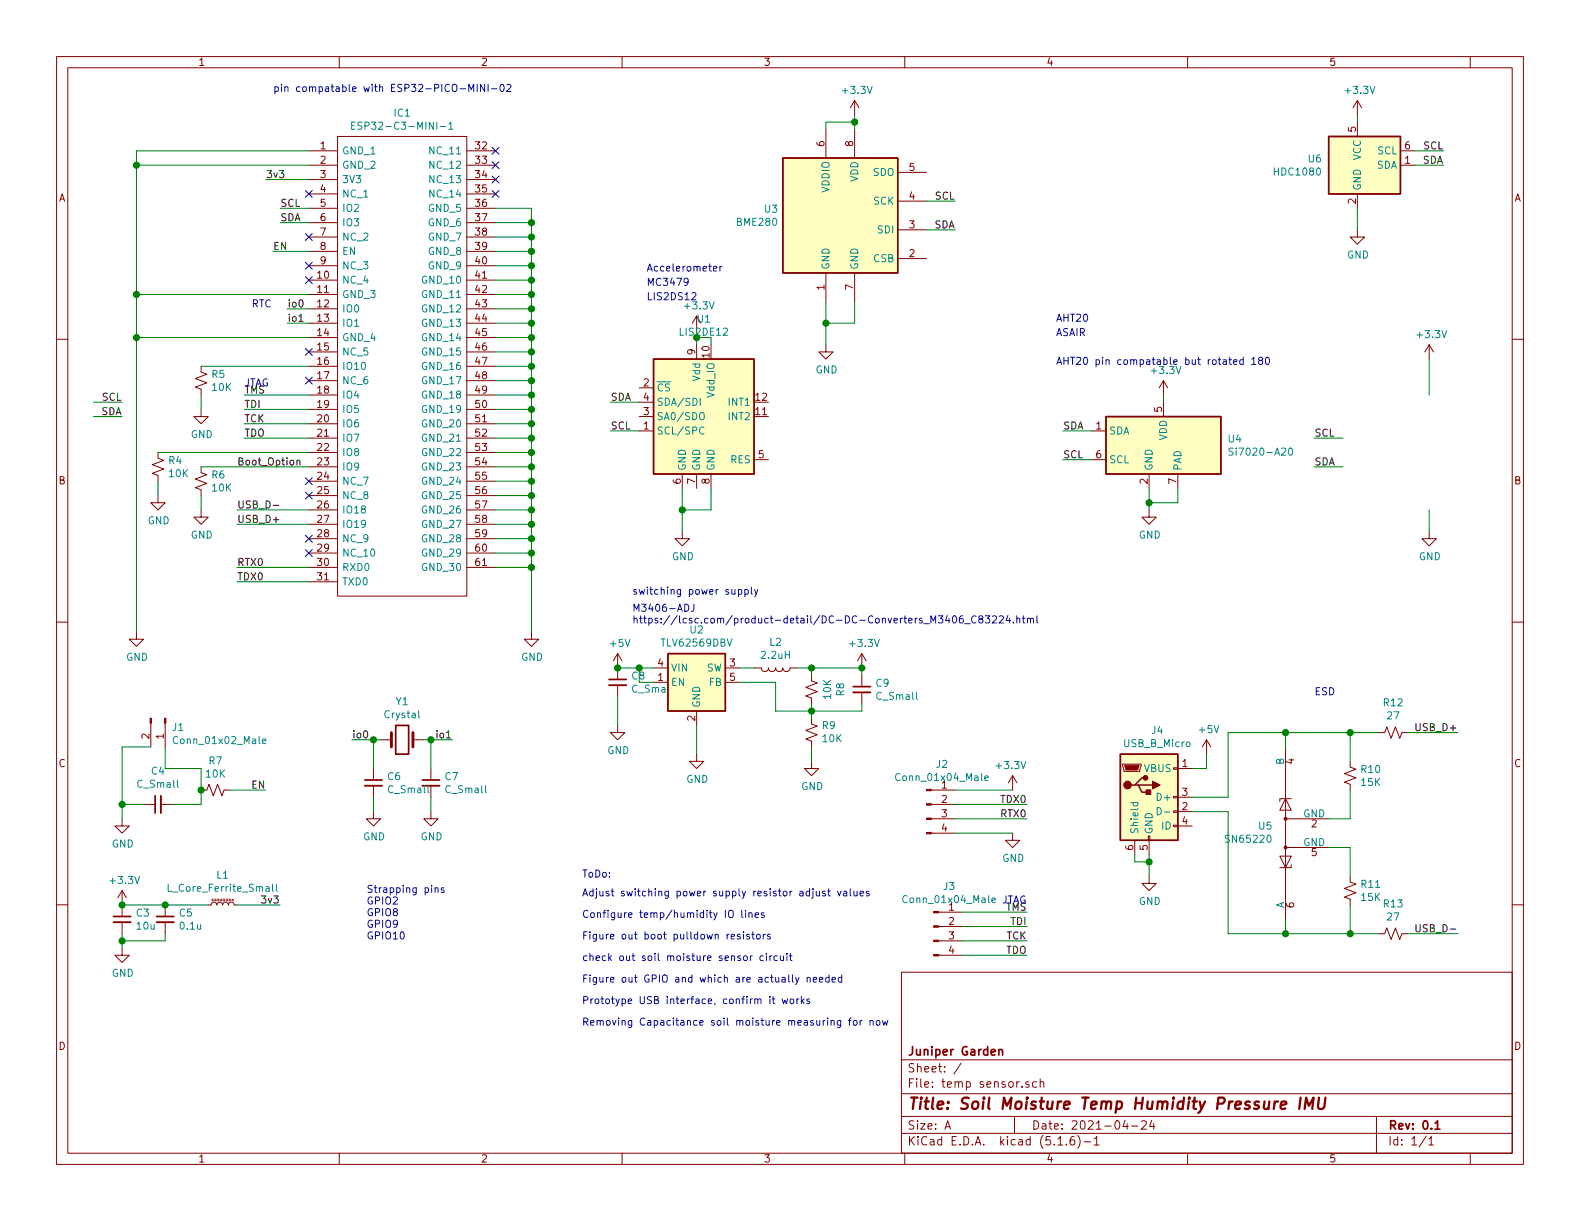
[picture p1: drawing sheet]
<svg xmlns="http://www.w3.org/2000/svg" width="279mm" height="216mm" viewBox="0 0 279 216" stroke-linecap="round" stroke-linejoin="round" font-family="sans-serif">
<defs><g id="words">
<text font-size="2.8" fill="#840000" x="160.4" y="196.2">Title: Soil Moisture Temp Humidity Pressure IMU</text>
<g font-size="2.1" fill="#840000">
<text x="160.4" y="189.6">Sheet: /</text>
<text x="160.4" y="186.6">Juniper Garden</text>
<text x="160.4" y="192.3">File: temp sensor.sch</text>
<text x="160.4" y="202.5">KiCad E.D.A. kicad (5.1.6)-1</text>
<text x="160.4" y="199.7">Size: A</text>
<text x="182.4" y="199.7">Date: 2021-04-24</text>
<text x="245.4" y="199.7">Rev: 0.1</text>
<text x="245.4" y="202.5">Id: 1/1</text>
</g>
<g font-size="1.8" fill="#840000">
<text x="35" y="11.6">1</text>
<text x="85" y="11.6">2</text>
<text x="135" y="11.6">3</text>
<text x="185" y="11.6">4</text>
<text x="235" y="11.6">5</text>
<text x="239.8" y="23.3" transform="rotate(-90 239.8 23.3)">5</text>
<text x="56.7" y="26.4">1</text>
<text x="56.7" y="29">2</text>
<text x="84.1" y="26.4">32</text>
<text x="84.1" y="29">33</text>
<text x="145.8" y="25.9" transform="rotate(-90 145.8 25.9)">6</text>
<text x="150.9" y="25.9" transform="rotate(-90 150.9 25.9)">8</text>
<text x="248.4" y="29">1</text>
<text x="248.4" y="26.4">6</text>
<text x="10.4" y="35.6">A</text>
<text x="56.7" y="31.5">3</text>
<text x="56.7" y="34">4</text>
<text x="84.1" y="31.5">34</text>
<text x="84.1" y="34">35</text>
<text x="160.8" y="35.3">4</text>
<text x="160.8" y="30.2">5</text>
<text x="267.8" y="35.6">A</text>
<text x="56.7" y="36.6">5</text>
<text x="56.7" y="39.1">6</text>
<text x="56.7" y="41.7">7</text>
<text x="84.1" y="36.6">36</text>
<text x="84.1" y="39.1">37</text>
<text x="84.1" y="41.7">38</text>
<text x="160.8" y="40.4">3</text>
<text x="239.8" y="36" transform="rotate(-90 239.8 36)">2</text>
<text x="56.7" y="44.2">8</text>
<text x="56.7" y="46.7">9</text>
<text x="84.1" y="44.2">39</text>
<text x="84.1" y="46.7">40</text>
<text x="160.8" y="45.5">2</text>
<text x="56.2" y="49.3">10</text>
<text x="56.2" y="51.8">11</text>
<text x="84.1" y="49.3">41</text>
<text x="84.1" y="51.8">42</text>
<text x="145.8" y="51.3" transform="rotate(-90 145.8 51.3)">1</text>
<text x="150.9" y="51.3" transform="rotate(-90 150.9 51.3)">7</text>
<text x="56.2" y="54.4">12</text>
<text x="56.2" y="56.9">13</text>
<text x="56.2" y="59.4">14</text>
<text x="84.1" y="54.4">43</text>
<text x="84.1" y="56.9">44</text>
<text x="84.1" y="59.4">45</text>
<text x="56.2" y="62">15</text>
<text x="56.2" y="64.5">16</text>
<text x="84.1" y="62">46</text>
<text x="84.1" y="64.5">47</text>
<text x="122.9" y="62.7" transform="rotate(-90 122.9 62.7)">9</text>
<text x="125.5" y="63.2" transform="rotate(-90 125.5 63.2)">10</text>
<text x="56.2" y="67.1">17</text>
<text x="56.2" y="69.6">18</text>
<text x="84.1" y="67.1">48</text>
<text x="84.1" y="69.6">49</text>
<text x="113.8" y="68.3">2</text>
<text x="113.8" y="70.9">4</text>
<text x="133.7" y="70.9">12</text>
<text x="56.2" y="72.1">19</text>
<text x="56.2" y="74.7">20</text>
<text x="56.2" y="77.2">21</text>
<text x="84.1" y="72.1">50</text>
<text x="84.1" y="74.7">51</text>
<text x="84.1" y="77.2">52</text>
<text x="113.8" y="75.9">1</text>
<text x="113.8" y="73.4">3</text>
<text x="133.7" y="73.4">11</text>
<text x="193.8" y="75.9">1</text>
<text x="205.5" y="72.9" transform="rotate(-90 205.5 72.9)">5</text>
<text x="56.2" y="79.8">22</text>
<text x="56.2" y="82.3">23</text>
<text x="84.1" y="79.8">53</text>
<text x="84.1" y="82.3">54</text>
<text x="134.1" y="81">5</text>
<text x="193.8" y="81">6</text>
<text x="10.4" y="85.6">B</text>
<text x="56.2" y="84.8">24</text>
<text x="56.2" y="87.4">25</text>
<text x="56.2" y="89.9">26</text>
<text x="84.1" y="84.8">55</text>
<text x="84.1" y="87.4">56</text>
<text x="84.1" y="89.9">57</text>
<text x="120.4" y="85.6" transform="rotate(-90 120.4 85.6)">6</text>
<text x="122.9" y="85.6" transform="rotate(-90 122.9 85.6)">7</text>
<text x="125.5" y="85.6" transform="rotate(-90 125.5 85.6)">8</text>
<text x="202.9" y="85.6" transform="rotate(-90 202.9 85.6)">2</text>
<text x="208" y="85.6" transform="rotate(-90 208 85.6)">7</text>
<text x="267.8" y="85.6">B</text>
<text x="56.2" y="92.5">27</text>
<text x="56.2" y="95">28</text>
<text x="84.1" y="92.5">58</text>
<text x="84.1" y="95">59</text>
<text x="56.2" y="97.5">29</text>
<text x="56.2" y="100.1">30</text>
<text x="84.1" y="97.5">60</text>
<text x="84.1" y="100.1">61</text>
<text x="56.2" y="102.6">31</text>
<text x="116.4" y="117.9">4</text>
<text x="129.1" y="117.9">3</text>
<text x="116.4" y="120.4">1</text>
<text x="129.1" y="120.4">5</text>
<text x="26.4" y="130.7" transform="rotate(-90 26.4 130.7)">2</text>
<text x="29" y="130.7" transform="rotate(-90 29 130.7)">1</text>
<text x="122.9" y="127.5" transform="rotate(-90 122.9 127.5)">2</text>
<text x="10.4" y="135.6">C</text>
<text x="209.1" y="135.6">1</text>
<text x="228.9" y="135.1" transform="rotate(-90 228.9 135.1)">4</text>
<text x="267.8" y="135.6">C</text>
<text x="166.5" y="139.4">1</text>
<text x="166.5" y="142">2</text>
<text x="209.1" y="143.3">2</text>
<text x="209.1" y="140.7">3</text>
<text x="166.5" y="144.5">3</text>
<text x="166.5" y="147.1">4</text>
<text x="209.1" y="145.8">4</text>
<text x="231.9" y="146.3">2</text>
<text x="200.4" y="150.3" transform="rotate(-90 200.4 150.3)">6</text>
<text x="202.9" y="150.3" transform="rotate(-90 202.9 150.3)">5</text>
<text x="231.9" y="151.4">5</text>
<text x="167.8" y="161">1</text>
<text x="228.9" y="160.5" transform="rotate(-90 228.9 160.5)">6</text>
<text x="167.8" y="163.6">2</text>
<text x="167.8" y="166.1">3</text>
<text x="167.8" y="168.7">4</text>
<text x="10.4" y="185.6">D</text>
<text x="267.8" y="185.6">D</text>
<text x="35" y="205.5">1</text>
<text x="85" y="205.5">2</text>
<text x="135" y="205.5">3</text>
<text x="185" y="205.5">4</text>
<text x="235" y="205.5">5</text>
</g>
<g font-size="1.8" fill="#0000c2">
<text x="48.3" y="16.3">pin compatable with ESP32-PICO-MINI-02</text>
<text x="114.3" y="48">Accelerometer</text>
<text x="114.3" y="53.1">LIS2DS12</text>
<text x="114.3" y="50.5">MC3479</text>
<text x="44.4" y="54.4">RTC</text>
<text x="121.2" y="54.7">+3.3V</text>
<text x="186.7" y="56.9">AHT20</text>
<text x="186.7" y="59.4">ASAIR</text>
<text x="186.7" y="64.5">AHT20 pin compatable but rotated 180</text>
<text x="43.2" y="69.6">TMS</text>
<text x="43.2" y="68.3">JTAG</text>
<text x="111.8" y="105.2">switching power supply</text>
<text x="111.8" y="108.2">M3406-ADJ</text>
<text x="111.8" y="110.2">https://lcsc.com/product-detail/DC-DC-Converters_M3406_C83224.html</text>
<text x="232.4" y="122.9">ESD</text>
<text x="102.9" y="155.2">ToDo:</text>
<text x="64.8" y="157.9">Strapping pins</text>
<text x="64.8" y="159.9">GPIO2</text>
<text x="102.9" y="158.5">Adjust switching power supply resistor adjust values</text>
<text x="176.9" y="159.8">JTAG</text>
<text x="177.9" y="161">TMS</text>
<text x="64.8" y="162">GPIO8</text>
<text x="64.8" y="164.1">GPIO9</text>
<text x="64.8" y="166.1">GPIO10</text>
<text x="102.9" y="166.1">Figure out boot pulldown resistors</text>
<text x="102.9" y="162.3">Configure temp/humidity IO lines</text>
<text x="102.9" y="169.9">check out soil moisture sensor circuit</text>
<text x="102.9" y="173.7">Figure out GPIO and which are actually needed</text>
<text x="102.9" y="177.5">Prototype USB interface, confirm it works</text>
<text x="102.9" y="181.4">Removing Capacitance soil moisture measuring for now</text>
</g>
<g font-size="1.8" fill="#008484">
<text x="149.2" y="16.6">+3.3V</text>
<text x="238.1" y="16.6">+3.3V</text>
<text x="64" y="22.9">ESP32-C3-MINI-1</text>
<text x="69.7" y="20.6">IC1</text>
<text x="60.5" y="27.3">GND_1</text>
<text x="60.5" y="29.8">GND_2</text>
<text x="76.3" y="27.3">NC_11</text>
<text x="76.3" y="29.8">NC_12</text>
<text x="231.4" y="28.7">U6</text>
<text x="240.7" y="28.4" transform="rotate(-90 240.7 28.4)">VCC</text>
<text x="243.4" y="29.8">SDA</text>
<text x="243.6" y="27.3">SCL</text>
<text x="60.5" y="32.4">3V3</text>
<text x="60.5" y="34.9">NC_1</text>
<text x="76.3" y="32.4">NC_13</text>
<text x="76.3" y="34.9">NC_14</text>
<text x="146.7" y="34.1" transform="rotate(-90 146.7 34.1)">VDDIO</text>
<text x="151.8" y="32.2" transform="rotate(-90 151.8 32.2)">VDD</text>
<text x="154.4" y="31.1">SDO</text>
<text x="225.5" y="31">HDC1080</text>
<text x="240.7" y="33.8" transform="rotate(-90 240.7 33.8)">GND</text>
<text x="60.5" y="37.5">IO2</text>
<text x="60.5" y="40">IO3</text>
<text x="75.9" y="37.5">GND_5</text>
<text x="75.9" y="40">GND_6</text>
<text x="130.4" y="39.9">BME280</text>
<text x="135.2" y="37.6">U3</text>
<text x="154.5" y="36.2">SCK</text>
<text x="155.3" y="41.3">SDI</text>
<text x="60.5" y="42.5">NC_2</text>
<text x="60.5" y="45.1">EN</text>
<text x="60.5" y="47.6">NC_3</text>
<text x="75.9" y="42.5">GND_7</text>
<text x="75.9" y="45.1">GND_8</text>
<text x="75.9" y="47.6">GND_9</text>
<text x="146.7" y="47.8" transform="rotate(-90 146.7 47.8)">GND</text>
<text x="151.8" y="47.8" transform="rotate(-90 151.8 47.8)">GND</text>
<text x="154.5" y="46.4">CSB</text>
<text x="238.2" y="45.7">GND</text>
<text x="60.5" y="50.2">NC_4</text>
<text x="60.5" y="52.7">GND_3</text>
<text x="74.9" y="50.2">GND_10</text>
<text x="74.9" y="52.7">GND_11</text>
<text x="60.5" y="55.2">IO0</text>
<text x="60.5" y="57.8">IO1</text>
<text x="74.9" y="55.2">GND_12</text>
<text x="74.9" y="57.8">GND_13</text>
<text x="123.3" y="57">U1</text>
<text x="250.8" y="59.8">+3.3V</text>
<text x="60.5" y="60.3">GND_4</text>
<text x="60.5" y="62.9">NC_5</text>
<text x="60.5" y="65.4">IO10</text>
<text x="74.9" y="60.3">GND_14</text>
<text x="74.9" y="62.9">GND_15</text>
<text x="74.9" y="65.4">GND_16</text>
<text x="37.5" y="66.8">R5</text>
<text x="37.6" y="69.1">10K</text>
<text x="60.5" y="67.9">NC_6</text>
<text x="60.5" y="70.5">IO4</text>
<text x="74.9" y="67.9">GND_17</text>
<text x="74.9" y="70.5">GND_18</text>
<text x="116.1" y="69.2">CS</text>
<text x="116.1" y="71.8">SDA/SDI</text>
<text x="123.8" y="67.4" transform="rotate(-90 123.8 67.4)">Vdd</text>
<text x="126.4" y="70.2" transform="rotate(-90 126.4 70.2)">Vdd_IO</text>
<text x="129" y="71.8">INT1</text>
<text x="144.2" y="66">GND</text>
<text x="203.8" y="66.1">+3.3V</text>
<text x="33.7" y="77.5">GND</text>
<text x="60.5" y="73">IO5</text>
<text x="60.5" y="75.6">IO6</text>
<text x="74.9" y="73">GND_19</text>
<text x="74.9" y="75.6">GND_20</text>
<text x="116.1" y="76.8">SCL/SPC</text>
<text x="116.1" y="74.3">SA0/SDO</text>
<text x="129" y="74.3">INT2</text>
<text x="196.1" y="76.8">SDA</text>
<text x="206.4" y="77.9" transform="rotate(-90 206.4 77.9)">VDD</text>
<text x="29.9" y="82.1">R4</text>
<text x="60.5" y="78.1">IO7</text>
<text x="60.5" y="80.6">IO8</text>
<text x="60.5" y="83.2">IO9</text>
<text x="74.9" y="78.1">GND_21</text>
<text x="74.9" y="80.6">GND_22</text>
<text x="74.9" y="83.2">GND_23</text>
<text x="121.3" y="83.3" transform="rotate(-90 121.3 83.3)">GND</text>
<text x="123.8" y="83.3" transform="rotate(-90 123.8 83.3)">GND</text>
<text x="126.4" y="83.3" transform="rotate(-90 126.4 83.3)">GND</text>
<text x="129.2" y="81.9">RES</text>
<text x="196.1" y="81.9">SCL</text>
<text x="203.8" y="83.3" transform="rotate(-90 203.8 83.3)">GND</text>
<text x="208.9" y="83.3" transform="rotate(-90 208.9 83.3)">PAD</text>
<text x="217.2" y="78.3">U4</text>
<text x="218.2" y="80.6">Si7020-A20</text>
<text x="29.9" y="84.4">10K</text>
<text x="37.5" y="84.6">R6</text>
<text x="37.6" y="86.9">10K</text>
<text x="60.5" y="85.7">NC_7</text>
<text x="60.5" y="88.3">NC_8</text>
<text x="74.9" y="85.7">GND_24</text>
<text x="74.9" y="88.3">GND_25</text>
<text x="26.1" y="92.7">GND</text>
<text x="33.7" y="95.2">GND</text>
<text x="60.5" y="90.8">IO18</text>
<text x="60.5" y="93.3">IO19</text>
<text x="60.5" y="95.9">NC_9</text>
<text x="74.9" y="90.8">GND_26</text>
<text x="74.9" y="93.3">GND_27</text>
<text x="74.9" y="95.9">GND_28</text>
<text x="201.4" y="95.2">GND</text>
<text x="60.5" y="98.4">NC_10</text>
<text x="60.5" y="101">RXD0</text>
<text x="74.9" y="98.4">GND_29</text>
<text x="74.9" y="101">GND_30</text>
<text x="118.8" y="99.1">GND</text>
<text x="250.9" y="99.1">GND</text>
<text x="60.5" y="103.5">TXD0</text>
<text x="122.1" y="112">U2</text>
<text x="22.3" y="116.8">GND</text>
<text x="92.2" y="116.8">GND</text>
<text x="108" y="114.4">+5V</text>
<text x="117.2" y="114.3">TLV62569DBV</text>
<text x="118.6" y="118.7">VIN</text>
<text x="124.9" y="118.7">SW</text>
<text x="134.7" y="116.5">2.2uH</text>
<text x="136.1" y="114.2">L2</text>
<text x="150.4" y="114.4">+3.3V</text>
<text x="70.1" y="124.7">Y1</text>
<text x="111.8" y="120.2">C8</text>
<text x="118.6" y="121.3">EN</text>
<text x="123.8" y="125.2" transform="rotate(-90 123.8 125.2)">GND</text>
<text x="125.4" y="121.3">FB</text>
<text x="147" y="123.5" transform="rotate(-90 147 123.5)">10K</text>
<text x="149.3" y="123" transform="rotate(-90 149.3 123)">R8</text>
<text x="154.9" y="121.4">C9</text>
<text x="155.1" y="123.7">C_Small</text>
<text x="244.7" y="124.9">R12</text>
<text x="30.5" y="129.3">J1</text>
<text x="31.2" y="131.6">Conn_01x02_Male</text>
<text x="68.1" y="127">Crystal</text>
<text x="145.4" y="128.9">R9</text>
<text x="145.5" y="131.2">10K</text>
<text x="203.7" y="129.8">J4</text>
<text x="212.1" y="129.6">+5V</text>
<text x="245.4" y="127.2">27</text>
<text x="26.8" y="137">C4</text>
<text x="36.5" y="137.5">10K</text>
<text x="37" y="135.2">R7</text>
<text x="68.6" y="137.9">C6</text>
<text x="78.7" y="137.9">C7</text>
<text x="107.4" y="133.3">GND</text>
<text x="165.6" y="135.8">J2</text>
<text x="176.4" y="136">+3.3V</text>
<text x="198.8" y="132.1">USB_B_Micro</text>
<text x="202.4" y="136.5">VBUS</text>
<text x="227.1" y="135.3" transform="rotate(-90 227.1 135.3)">B</text>
<text x="240.8" y="136.7">R10</text>
<text x="24.5" y="139.3">C_Small</text>
<text x="68.8" y="140.3">C_Small</text>
<text x="78.9" y="140.3">C_Small</text>
<text x="121.4" y="138.4">GND</text>
<text x="141.7" y="139.7">GND</text>
<text x="158.9" y="138.1">Conn_01x04_Male</text>
<text x="205" y="141.6">D+</text>
<text x="240.8" y="139">15K</text>
<text x="19.8" y="149.9">GND</text>
<text x="64.2" y="148.6">GND</text>
<text x="74.4" y="148.6">GND</text>
<text x="201.3" y="147.6" transform="rotate(-90 201.3 147.6)">Shield</text>
<text x="203.8" y="147.6" transform="rotate(-90 203.8 147.6)">GND</text>
<text x="205.5" y="146.7">ID</text>
<text x="217" y="149">SN65220</text>
<text x="222.6" y="146.7">U5</text>
<text x="230.5" y="144.5">GND</text>
<text x="230.5" y="149.6">GND</text>
<text x="38.4" y="155.4">L1</text>
<text x="177.2" y="152.4">GND</text>
<text x="19.6" y="156.3">+3.3V</text>
<text x="30.2" y="157.7">L_Core_Ferrite_Small</text>
<text x="160.2" y="159.7">Conn_01x04_Male</text>
<text x="166.9" y="157.4">J3</text>
<text x="201.4" y="160">GND</text>
<text x="227.1" y="160.7" transform="rotate(-90 227.1 160.7)">A</text>
<text x="240.8" y="157">R11</text>
<text x="240.8" y="159.3">15K</text>
<text x="244.7" y="160.5">R13</text>
<text x="24.1" y="162.1">C3</text>
<text x="24.3" y="164.4">10u</text>
<text x="31.7" y="162.1">C5</text>
<text x="32" y="164.4">0.1u</text>
<text x="245.4" y="162.8">27</text>
<text x="19.8" y="172.7">GND</text>
</g>
<g font-size="1.8">
<text x="251.5" y="29">SDA</text>
<text x="251.7" y="26.4">SCL</text>
<text x="47" y="31.5">3v3</text>
<text x="165.4" y="35.3">SCL</text>
<text x="49.5" y="39.1">SDA</text>
<text x="49.5" y="36.6">SCL</text>
<text x="165.2" y="40.4">SDA</text>
<text x="48.3" y="44.2">EN</text>
<text x="50.8" y="56.9">io1</text>
<text x="50.8" y="54.4">io0</text>
<text x="18.1" y="70.9">SCL</text>
<text x="107.9" y="70.9">SDA</text>
<text x="17.9" y="73.4">SDA</text>
<text x="43.2" y="77.2">TDO</text>
<text x="43.2" y="72.1">TDI</text>
<text x="43.2" y="74.7">TCK</text>
<text x="107.9" y="75.9">SCL</text>
<text x="188" y="75.9">SDA</text>
<text x="232.4" y="77.2">SCL</text>
<text x="41.9" y="82.3">Boot_Option</text>
<text x="188" y="81">SCL</text>
<text x="232.4" y="82.3">SDA</text>
<text x="41.9" y="89.9">USB_D-</text>
<text x="41.9" y="92.5">USB_D+</text>
<text x="41.9" y="100.1">RTX0</text>
<text x="41.9" y="102.6">TDX0</text>
<text x="62.2" y="130.6">io0</text>
<text x="77.4" y="130.6">io1</text>
<text x="250.8" y="129.3">USB_D+</text>
<text x="44.5" y="139.4">EN</text>
<text x="177.1" y="142">TDX0</text>
<text x="177.1" y="144.5">RTX0</text>
<text x="46.6" y="159.8">3v3</text>
<text x="178" y="166.1">TCK</text>
<text x="178.8" y="163.6">TDI</text>
<text x="251.2" y="164.8">USB_D-</text>
<text x="177.9" y="168.7">TDO</text>
</g>
<g font-size="1.8" fill="#008400">
<text x="120.4" y="59.4">LIS2DE12</text>
<text x="112" y="122.5">C_Small</text>
</g>
</g></defs>
<g fill="none" stroke="#840000" stroke-width=".18">
<path d="M10 10h259.4v195.9h-259.4zM12 12h255.4v191.9h-255.4zM60 10v2M110 10v2M151.1 17.8v2.5M151.1 17.8l-.7 1.3M151.1 17.8l.8 1.3M160 10v2M210 10v2M240 17.8v2.5M240 17.8l-.7 1.3M240 17.8l.8 1.3"/>
<path d="M260 10v2M54.6 26.7h5.1M54.6 29.2h5.1M54.6 31.8h5.1M54.6 34.3h5.1M54.6 36.8h5.1M54.6 39.4h5.1M59.7 24.1h22.8v81.3h-22.8zM82.5 26.7h5.1M82.5 29.2h5.1M82.5 31.8h5.1M82.5 34.3h5.1"/>
<path d="M82.5 36.8h5.1M82.5 39.4h5.1M146 22.9v5M151.1 22.9v5M158.7 35.6h5.1M158.7 30.5h5.1M240 21.6v2.5M240 34.3v2.5M247.6 26.7h2.6M247.6 29.2h2.6M10 60h2M54.6 49.5h5.1"/>
<path d="M54.6 52.1h5.1M54.6 54.6h5.1M54.6 57.2h5.1M54.6 59.7h5.1M54.6 41.9h5.1M54.6 44.5h5.1M54.6 47h5.1M82.5 49.5h5.1M82.5 52.1h5.1M82.5 54.6h5.1M82.5 57.2h5.1M82.5 59.7h5.1"/>
<path d="M82.5 41.9h5.1M82.5 44.5h5.1M82.5 47h5.1M122.4 57.2l.8-1.3v2.5M146 48.3v5M151.1 48.3v5M158.7 45.7h5.1M158.7 40.6h5.1M240 40.6v1.3h1.3l-1.3 1.3-1.2-1.3h1.2M267.4 60h2M35.6 64.8v1l1 .4-2.1 .7 2.1 .8-2.1 .8 1.1 .3v1.1M35.6 72.4v1.3h1.2l-1.2 1.2-1.3-1.2h1.3"/>
<path d="M54.6 62.2h5.1M54.6 64.8h5.1M54.6 67.3h5.1M54.6 69.9h5.1M54.6 72.4h5.1M54.6 74.9h5.1M54.6 77.5h5.1M82.5 62.2h5.1M82.5 64.8h5.1M82.5 67.3h5.1M82.5 69.9h5.1M82.5 72.4h5.1"/>
<path d="M82.5 74.9h5.1M82.5 77.5h5.1M113 76.2h2.6M113 68.6h2.6M113 73.7h2.6M113 71.1h2.6M123.2 61v2.5M146 61v1.2h1.3l-1.3 1.3-1.2-1.3h1.2M193 76.2h2.6M205.7 67.3v2.6M205.7 71.1v2.6M205.7 67.3l-.7 1.3"/>
<path d="M205.7 67.3l.8 1.3M252.7 61l-.7 1.2M252.7 61v2.5M252.7 61l.8 1.2M27.9 80v1l1.1 .4-2.1 .8 2.1 .7-2.1 .8 1 .4v1M27.9 87.6v1.3h1.3l-1.3 1.3-1.2-1.3h1.2M35.6 82.6v1l1 .3-2.1 .8 2.1 .8-2.1 .7 1.1 .4v1M35.6 90.2v1.2h1.2l-1.2 1.3-1.3-1.3h1.3M54.6 80h5.1M54.6 82.6h5.1M54.6 85.1h5.1M54.6 87.6h5.1"/>
<path d="M54.6 90.2h5.1M54.6 92.7h5.1M54.6 95.3h5.1M54.6 97.8h5.1M82.5 80h5.1M82.5 82.6h5.1M82.5 85.1h5.1M82.5 87.6h5.1M82.5 90.2h5.1M82.5 92.7h5.1M82.5 95.3h5.1M82.5 97.8h5.1"/>
<path d="M120.6 94v1.3h1.3l-1.3 1.2-1.2-1.2h1.2M120.6 83.8v2.6M123.2 83.8v2.6M125.7 83.8v2.6M133.3 81.3h2.6M193 81.3h2.6M203.2 90.2v1.2h1.3l-1.3 1.3-1.3-1.3h1.3M203.2 83.8v2.6M208.3 83.8v2.6M252.7 94v1.3h1.3l-1.3 1.2-1.2-1.2h1.2M10 110h2M24.1 111.8v1.2h1.3l-1.3 1.3-1.2-1.3h1.2"/>
<path d="M54.6 100.3h5.1M54.6 102.9h5.1M82.5 100.3h5.1M94 111.8v1.2h1.2l-1.2 1.3-1.3-1.3h1.3M109.2 115.6l-.7 1.2M109.2 115.6v4.5M109.2 115.6l.8 1.2M115.6 118.1h2.5M128.3 118.1h2.5M133.3 118.1h1.3a.63 .63 0 0 0 .7 .6 .63 .63 0 0 0 .6-.6 .63 .63 0 0 0 .6 .6 .63 .63 0 0 0 .7-.6 .63 .63 0 0 0 .6 .6 .63 .63 0 0 0 .6-.6 .63 .63 0 0 0 .7 .6 .63 .63 0 0 0 .6-.6h1.3M143.5 119.4v1l1 .4-2 .7 2 .8-2 .8 1 .3v1.1M152.4 115.6l-.8 1.2"/>
<path d="M152.4 115.6v2.5M152.4 119.4v2M152.4 115.6l.8 1.2M267.4 110h2M26.7 127.9v4.2M29.2 127.9v4.2M35.6 139.7h1l.4-1 .7 2 .8-2 .7 2 .4-1h1M66 135.9v2M66 138.9v2.1M67.3 130.8h1.9M73 130.8h1.9M76.2 135.9v2"/>
<path d="M76.2 138.9v2.1M109.2 128.3v1.2h1.3l-1.3 1.3-1.3-1.3h1.3M109.2 121.2v2M123.2 133.4v1.2h1.3l-1.3 1.3-1.3-1.3h1.3M123.2 125.7v2.6M128.3 120.7h2.5M143.5 134.6v1.3h1.3l-1.3 1.3-1.3-1.3h1.3M143.5 127v1l1 .4-2 .8 2 .7-2 .8 1 .4v1M152.4 122.4v2.1M164.7 139.7h4.2M179.1 137.2l.7 1.2M179.1 137.2v2.5"/>
<path d="M179.1 137.2l-.8 1.2M198.5 135.1h3.3v.3l-.3 1h-2.7zM207.5 135.8h.8v.2h-.8zM208.3 135.9h2.5M213.4 130.8l-.8 1.3M213.4 130.8v2.6M213.4 130.8l.7 1.3M227.3 132.1v30.5M238.8 134.6v1l1 .4-2.1 .8 2.1 .7-2.1 .8 1.1 .4v1M243.8 129.5h1.1l.3-1 .8 2.1 .8-2.1 .7 2.1 .4-1.1h1M10 160h2M21.6 144.8v1.3h1.3l-1.3 1.2-1.3-1.2h1.3"/>
<path d="M21.6 157.5l-.8 1.3M21.6 157.5v4.6M21.6 157.5l.8 1.3M25.4 142.2h2M28.4 142.2h2.1M37.5 159.3h.2M37.5 159h.2M38 159.3h.2M38 159h.2M38.5 159.3h.2M38.5 159h.2M39 159.3h.2"/>
<path d="M39 159h.2M39.5 159.3h.3M39.5 159h.3M40 159.3h.3M40 159h.3M40.5 159.3h.3M40.5 159h.3M41 159.3h.3M41 159h.3M66 143.5v1.3h1.3l-1.3 1.3-1.2-1.3h1.2M76.2 143.5v1.3h1.3l-1.3 1.3-1.3-1.3h1.3M164.7 142.2h4.2"/>
<path d="M164.7 144.8h4.2M164.7 147.3h4.2M179.1 147.3v1.3h1.2l-1.2 1.3-1.3-1.3h1.3M200.7 148.6v2.5M203.1 147.8h.2v.8h-.2zM203.2 154.9v1.3h1.3l-1.3 1.3-1.3-1.3h1.3M203.2 148.6v2.5M207.5 145.9h.8v.3h-.8zM207.5 143.4h.8v.2h-.8zM207.5 140.8h.8v.3h-.8zM208.3 143.5h2.5M208.3 141h2.5"/>
<path d="M208.3 146.1h2.5M226.3 151.4h2l-1 2zM227.3 141.2l1 2.1h-2zM227.3 149.9h7.6M227.3 144.8h7.6M228.3 152.9v.5h-2M228.3 141.2h-2v.5M238.8 154.9v1.1l1 .3-2.1 .8 2.1 .8-2.1 .7 1.1 .4v1M267.4 160h2M21.6 167.6v1.3h1.3l-1.3 1.3-1.3-1.3h1.3M21.6 163.1v2M29.2 160v2.1"/>
<path d="M29.2 163.1v2M36.8 160h.5l.2-.3 .2-.2 .5 .1 .2 .4 .1-.3 .3-.2 .4 .1 .2 .4 .1-.3 .3-.2 .4 .1 .2 .4 .1-.3 .3-.2 .4 .1 .2 .4h.5M159.4 171.9h108v32h-108zM166 168.9h4.2M166 166.4h4.2M166 163.8h4.2M166 161.3h4.2M243.8 165.1h1.1l.3-1 .8 2 .8-2 .7 2 .4-1h1M159.4 197.4h108M159.4 193.4h108M159.4 187.4h108M167.1 199.7l.5-1.5 .5 1.5"/>
<path d="M167.2 199.2h.8M170 188l-1.3 1.9M179.4 197.4v3M181.9 191.3h-.3l-.2 .2 .1 .2 .4 .1v.4h-.5M183.3 191.3h-.4l-.3 .2 .1 .6 .2 .2 .4-.1M183.9 191.4l.2-.1h.4l.1 1M183.9 190.8v1.5M199 198.1l-.4 1.1h.9M199.3 198.7v1M200.1 199.1h1.1M201.9 198.3l.2-.1h.3l.3 .1v.3v.2l-.9 .9h.9M203.7 198.1l-.4 1.1h.9"/>
<path d="M204 198.7v1M243.4 197.4v6.5M60 203.9v2M110 203.9v2M159.4 200.4h108M160 203.9v2M187.1 202.5h.8M188.6 202.3v.2M189.9 201a.59 .59 0 0 0-.7 .6v.6l.2 .2 .4 .1 .2-.2 .1-.5-.2-.2-.4-.1-.3 .3M190.6 200.8a1.71 1.71 0 0 1 0 2.2M191.7 201.9h1.2M193.5 201.4l.4-.4v1.5"/>
<path d="M193.5 202.5h.9M210 203.9v2M252.2 200.9l-1.2 1.9M252.7 201.4l.4-.4v1.5M252.7 202.5h.8M260 203.9v2"/>
</g>
<path d="M64.5 137.9h3.1M70 128.3h2.3v5.1h-2.3zM74.7 137.9h3M107.7 120.1h3M150.9 121.4h3M27.4 140.7v3.1M20.1 162.1h3M27.7 162.1h3M176.6 185.7l.1-.1a.37 .37 0 0 1 .6 .2v.8M176.6 185.6v1M253.8 198.6l.4-.4v1.5M253.8 199.7h.8" fill="none" stroke="#840000" stroke-width=".3"/>
<path d="M226.5 195.4l1-.2-.1-.4h-.8l-.2 1 .3 .3 .6-.1M230 194.1l-.3 2M230.7 196.1l.3-2 .4 1.4 .9-1.4-.2 2M233.2 194.1l-.2 1.6 .2 .3a.66 .66 0 0 0 1-.3l.2-1.6" fill="none" stroke="#840000" stroke-width=".41"/>
<path d="M64.5 138.9h3.1M74.7 138.9h3M107.7 121.2h3M150.9 122.4h3M28.4 140.7v3.1M20.1 163.1h3M27.7 163.1h3" fill="none" stroke="#840000" stroke-width=".33"/>
<g fill="#840000" stroke="#840000" stroke-width=".18">
<path d="M26.5 127h.3v.9h-.3z"/>
<path d="M29.1 127h.2v.9h-.2z"/>
<path d="M198.9 135.4h2.5l-.2 .7h-2.1z"/>
<path d="M165.1 168.8h.9v.2h-.9z"/>
<path d="M165.1 166.2h.9v.3h-.9z"/>
<path d="M165.1 163.7h.9v.3h-.9z"/>
<path d="M165.1 161.2h.9v.2h-.9z"/>
<path d="M163.8 147.2h.9v.2h-.9z"/>
<path d="M163.8 144.7h.9v.2h-.9z"/>
<path d="M163.8 142.1h.9v.3h-.9z"/>
<path d="M163.8 139.6h.9v.2h-.9z"/>
<circle cx="227.3" cy="149.9" r=".25"/>
<circle cx="227.3" cy="144.8" r=".25"/>
</g>
<g fill="none" stroke="#008484" stroke-width=".18">
<path d="M62.2 22.2h.4M62.8 21.6h-.6v1.3h.6M64 21.7l-.5-.1-.2 .1v.2l.1 .2 .5 .2 .1 .3-.2 .3-.5-.1M77.9 22.4h.9M79.4 21.9l.3-.3v1.3M79.4 22.9h.7M123.8 73.1l.2-.2a.44 .44 0 0 1 .5 .5v.6l-.2 .2h-.4a1 1 0 0 1-.1-1.1zM123.8 70.4v1.3M124.5 75.6a.6 .6 0 0 0-.8 .4 .6 .6 0 0 0 .6 .8l.2-.2M218.1 79.3l-.5-.1-.2 .1v.4l.5 .3 .2 .3-.3 .2-.5-.1M228 79.3l.1-.1a.67 .67 0 0 1 .5 .7 .67 .67 0 0 1-.5 .6l-.3-.5zM46.4 131.1l.6-.1v-.3h-.4l-.2 .1 .1 .6h.5"/>
<path d="M74 125.7v1l.2 .2M174.1 137.6l.7-.1-.1-.3h-.4l-.2 .2 .1 .6h.5M48.2 156.3v1.1l.2 .2M48.9 156.3v1.1l.1 .2M175.4 159.2l.6-.1v-.3h-.4l-.2 .2 .1 .6h.5M199.9 141.9h1.3M200.4 141.9v.4l.2 .2 .6-.1v-.5M204.6 142.8a.64 .64 0 0 1 .8 .6 .64 .64 0 0 1-.8 .7zM205.9 143.6h1"/>
</g>
<g fill="#ffffc2" stroke="#ffffc2" stroke-width=".18">
<path d="M198.1 133.4h10.2v15.2h-10.2z"/>
<path d="M138.4 27.9h20.3v20.4h-20.3z"/>
<path d="M234.9 24.1h12.7v10.2h-12.7z"/>
<path d="M115.6 63.5h17.7v20.3h-17.7z"/>
<path d="M118.1 115.6h10.2v10.1h-10.2z"/>
<path d="M195.6 73.7h20.3v10.1h-20.3z"/>
</g>
<path d="M138.4 27.9h20.3v20.4h-20.3zM234.9 24.1h12.7v10.2h-12.7zM115.6 63.5h17.7v20.3h-17.7zM195.6 73.7h20.3v10.1h-20.3zM118.1 115.6h10.2v10.1h-10.2zM198.1 133.4h10.2v15.2h-10.2zM200.7 138.8h.6l.6 1.3h1.3M201.3 138.8h2.5M202.6 137.5h-.7l-1.2 1.3h-.7" fill="none" stroke="#840000" stroke-width=".25"/>
<g fill="#840000" stroke="#840000" stroke-width=".25">
<path d="M202.7 139.7h.8v.8h-.8z"/>
<path d="M203.8 138.2l1.3 .6-1.3 .6z"/>
<circle cx="199.4" cy="138.8" r=".63"/>
<circle cx="202.6" cy="137.5" r=".38"/>
</g>
<path d="M69.2 129.5v2.6M73 129.5v2.6" fill="none" stroke="#840000" stroke-width=".51"/>
<g fill="none" stroke="#008400" stroke-width=".18">
<path d="M24.1 29.2h30.5M47 31.8h7.6M49.5 39.4h5.1M49.5 36.8h5.1M54.6 26.7h-30.5v85.1M87.6 36.8h6.4v75M87.6 39.4h6.4M151.1 20.3v2.6M151.1 21.6h-5.1v1.3M163.8 35.6h5.1M240 20.3v1.3M240 36.8v3.8"/>
<path d="M250.2 26.7h5.1M250.2 29.2h5.1M24.1 52.1h30.5M24.1 59.7h30.5M48.3 44.5h6.3M50.8 54.6h3.8M50.8 57.2h3.8M87.6 54.6h6.4M87.6 57.2h6.4M87.6 44.5h6.4M87.6 47h6.4M87.6 41.9h6.4"/>
<path d="M87.6 49.5h6.4M87.6 52.1h6.4M87.6 59.7h6.4M123.2 59.7v1.3M125.7 59.7v1.3M146 53.3v7.7M151.1 53.3v3.9h-5.1M163.8 40.6h5.1M16.5 71.1h5.1M16.5 73.7h5.1M35.6 69.9v2.5M35.6 64.8h19"/>
<path d="M43.2 77.5h11.4M43.2 74.9h11.4M43.2 72.4h11.4M43.2 69.9h11.4M87.6 64.8h6.4M87.6 77.5h6.4M87.6 74.9h6.4M87.6 72.4h6.4M87.6 69.9h6.4M87.6 67.3h6.4M87.6 62.2h6.4M107.9 71.1h5.1"/>
<path d="M107.9 76.2h5.1M188 76.2h5M205.7 69.9v1.2M232.4 77.5h5.1M252.7 63.5v6.4M27.9 80h26.7M27.9 85.1v2.5M35.6 87.6v2.6M35.6 82.6h19M41.9 90.2h12.7M41.9 92.7h12.7M87.6 82.6h6.4"/>
<path d="M87.6 90.2h6.4M87.6 80h6.4M87.6 95.3h6.4M87.6 92.7h6.4M87.6 87.6h6.4M87.6 85.1h6.4M87.6 97.8h6.4M120.6 86.4v7.6M125.7 86.4v3.8h-5.1M188 81.3h5M203.2 86.4v3.8M208.3 86.4v2.5h-5.1"/>
<path d="M232.4 82.6h5.1M252.7 90.2v3.8M41.9 100.3h12.7M41.9 102.9h12.7M87.6 100.3h6.4M109.2 118.1h6.4M113 118.1v2.6M130.8 118.1h2.5M141 118.1h11.4v1.3M143.5 118.1v1.3M26.7 132.1h-5.1v12.7M29.2 132.1v3.8h6.4v6.3h-5.1"/>
<path d="M40.6 139.7h6.4M62.2 130.8h5.1M66 130.8v5.1M74.9 130.8h5.1M76.2 130.8v5.1M109.2 123.2v5.1M123.2 128.3v5.1M130.8 120.7h6.4v5h15.2v-1.2M143.5 124.5v2.5M143.5 132.1v2.5M168.9 139.7h10.2M213.4 133.4v2.5h-2.6"/>
<path d="M227.3 129.5v2.6M238.8 129.5v5.1M238.8 139.7v5.1h-3.9M243.8 129.5h-26.6v11.5h-6.4M248.9 129.5h8.9M21.6 142.2h3.8M66 141v2.5M76.2 141v2.5M168.9 142.2h12.7M168.9 144.8h12.7M168.9 147.3h10.2M200.7 151.1v1.3h2.5"/>
<path d="M203.2 151.1v3.8M210.8 143.5h6.4v21.6h26.6M234.9 149.9h3.9v5M21.6 165.1v2.5M21.6 160h15.2M29.2 165.1v1.3h-7.6M41.9 160h7.6M170.2 166.4h11.4M170.2 161.3h11.4M170.2 163.8h11.4M170.2 168.9h11.4M227.3 162.6v2.5"/>
<path d="M238.8 160v5.1M248.9 165.1h8.9"/>
</g>
<path d="M52.9 56.8h.7M48.3 89.4h1M52.5 81.5l.2-.1h.3v.8M52.5 81.4v.8M250.4 163.5v1l.2 .3 .4-.1 .1-.2v-1" fill="none" stroke="#000" stroke-width=".18"/>
<g fill="none" stroke="#0000c2" stroke-width=".18">
<path d="M81.4 15.7h.9M82.9 16.2v-1.3l.4 .9 .5-.9v1.3M84.4 14.9v1.3M85.7 14.9v1.3l-.7-1.3v1.3M86.3 14.9v1.3M86.9 15.7h1M88.5 15l.2-.1a.67 .67 0 0 1 .5 .6 .67 .67 0 0 1-.5 .7l-.2-.2-.1-.3zM89.6 15l.5-.1 .2 .4v.2l-.7 .7h.7M121.7 49.8l-.3 .2-.3-.1-.1-.1 .1-.5 .3-.1 .2 .1a.84 .84 0 0 1-.3 1.2h-.2M122.4 51.9l.4-.2 .3 .4-.1 .2-.7 .7h.8M126.2 47.5l.6-.1-.1-.3h-.4l-.1 .2v.6h.5M127.3 47.1v.8"/>
<path d="M127.7 47.1l-.4 .2M217.3 63.6h.5M217.5 63.2v1.1l.3 .1M218.1 64l.6-.1v-.2l-.4-.1-.2 .2 .1 .6h.5M219.8 63.7l-.3-.1-.3 .2 .2 .6h.4M219.8 63.2v1.2M221.3 63.5l.4-.3v1.2M221.3 64.4h.8M222.8 63.7l-.2-.1v-.3l.4-.1 .3 .2-.1 .2-.5 .2-.1 .2v.3l.2 .1h.4l.1-.2v-.2l-.3-.3M223.9 63.3l.2-.1a.69 .69 0 0 1 .4 .6 .69 .69 0 0 1-.4 .6l-.2-.1-.1-.3zM121.1 106.8a.64 .64 0 0 1 .7 .7 .64 .64 0 0 1-.7 .6zM122.7 106.8v.9a.39 .39 0 0 1-.5 .4"/>
<path d="M130.6 104.3l.3-.1 .3 .3-.1 .5h-.5M130.6 104.2v1.3M131.7 104.3l.4-.1 .2 .3-.1 .5h-.5M131.7 104.2v1.3M132.9 103.8v1.1l.1 .2M133.4 104.2l.3 .9M134 104.2l-.4 1.2-.2 .1M168.6 109l.1-.1a.67 .67 0 0 1 .5 .6 .67 .67 0 0 1-.5 .7l-.2-.3-.1-.2zM170.3 108.9l-.4 .1a.87 .87 0 0 0 0 1.2l.4-.2v-.5l-.4-.1-.3 .2M170.6 110.3h1M172.6 109a.6 .6 0 0 0-.8 .4 .6 .6 0 0 0 .6 .8l.2-.2M173.3 109.4l-.2-.2 .1-.2 .4-.1 .2 .1v.3l-.6 .2-.1 .2v.2l.2 .3 .4-.1 .1-.2v-.3l-.2-.2"/>
<path d="M174.2 108.9h.8l-.4 .5 .4 .1v.4l-.2 .3-.6-.2M175.5 109l.5-.1 .2 .3v.2l-.8 .8h.8M176.7 109l.5-.1 .2 .3-.7 1h.7M178.2 108.8l-.3 .9h.8M178.5 109.3v.9M179.2 110v.2M179.8 109.4l.2-.1 .3 .1v.8M179.8 108.9v1.3M180.8 109.3h.5M180.9 108.9v1.1l.4 .2M181.7 109.4l.2-.1 .3 .1v.8M181.7 109.3v.9"/>
<path d="M182.2 109.5l.2-.2 .3 .1 .1 .8M183.4 108.9v1.1l.1 .2M76.9 157.1l.2-.1h.3l.1 .8M76.9 157v.8M78.5 157h-.3l-.2 .1 .1 .2 .4 .2v.3h-.5M144.3 157.6l.1 .8h.3l.2-.1M144.9 157.6v.8M145.9 157.6h-.3l-.2 .2 .1 .1 .4 .2v.3h-.5M146.4 157.6h.4M146.5 157.1v1.1l.3 .2M148.1 157.6l.3 .8 .3-.8M149.2 157.6h.5v.8"/>
<path d="M149.7 157.9h-.4l-.2 .2 .1 .3h.5M150.3 157.1v1.1l.2 .2M151 157.6l.1 .8h.3l.2-.1M151.6 157.6v.8M152.1 158l.6-.1v-.3h-.4l-.2 .2 .1 .6h.5M153.7 157.6h-.3l-.2 .2v.1l.5 .2v.3h-.5M128.9 161.1l.1-.1a.42 .42 0 0 1 .6 .1 .88 .88 0 0 1-.2 1.1h-.4a1.07 1.07 0 0 1-.1-1.1zM130.9 165.3l-.3-.1-.2 .2 .1 .2 .4 .1v.3h-.5M131.2 161v1.1l.2 .1M131.5 164.8v.1M131.5 165.2v.8M131.9 161v.1"/>
<path d="M131.9 161.4v.8M132.4 161.5l.2-.1h.3l.1 .8M132.4 161.4v.8M132.5 165.3l-.3-.1-.2 .2 .1 .2 .4 .1v.3h-.5M132.7 169v.8M132.9 165.2h.5M133 169l-.3 .2M133.1 164.8v1.1l.3 .1M133.5 161.8l.6-.1v-.3h-.4l-.2 .2 .1 .6h.5M133.8 165.3l.2-.1 .4 .1v.5l-.1 .2h-.3l-.2-.1zM135 169.1l-.4-.1-.2 .2 .1 .6h.5M135 165.2v.8"/>
<path d="M135.1 161.4h-.3l-.2 .2 .1 .1 .4 .2v.3h-.5M135.4 165.2l-.4 .2M135.5 168.6v.1M135.5 169v.8M136.1 176.2v.1M136.1 169v.8M136.1 176.6v.9M136.2 165.3l-.3-.1-.2 .2 .1 .2 .4 .1v.3h-.5M136.5 169l-.3 .1-.1 .1M136.6 176.6h.4M136.7 176.2v1.1l.3 .2M137.5 169.1l-.4-.1-.2 .2 .1 .6h.5"/>
<path d="M138 169l.1 .8h.3l.2-.1M138.3 176.6l.3 .9 .2-.6 .2 .6 .3-.9M138.6 169v.8M139.2 168.6v.1M139.2 169v.8M139.6 169h.5M139.8 168.6v1.1l.3 .1M139.8 176.7l.3-.1 .2 .2v.6l-.3 .1-.3-.3zM140.7 172.8l.3 .9M140.9 176.6v.9M141.3 172.8l-.5 1.2-.1 .1M141.3 176.6l-.4 .3"/>
<path d="M141.7 176.2v1.3M141.8 177l.4 .5M142.2 176.6l-.5 .5M142.7 172.9l.2-.1 .3 .1 .1 .8M142.7 172.8v.9M143.2 176.7l-.4-.1-.1 .2v.2l.5 .1v.3h-.5M143.8 173.2l.6-.1-.1-.2-.3-.1-.2 .2 .1 .6h.4M144.9 173.2l.6-.1-.1-.2-.3-.1-.2 .2 .1 .6h.4M146.6 172.9l-.4-.1-.2 .3 .1 .5h.5M146.6 172.4v1.3M147.1 173.2l.7-.1-.1-.2-.4-.1-.2 .2 .1 .6h.5M148.8 172.9l-.3-.1-.3 .3 .2 .5h.4"/>
<path d="M148.8 172.4v1.3M147 180.6l.1-.2 .3 .1 .1 .8M148.7 180.4v1.1l-.3 .2-.3-.1M148.7 180.5l-.4-.1-.2 .3 .1 .5h.5M150 180.4h.5M150.5 180l-.3 .2v1.1M151 180.5l.3-.1 .3 .3-.2 .5-.3 .1-.1-.1zM152.1 180.4v.9M152.5 180.4l-.4 .3M153.8 180.6l.2-.2 .3 .1 .1 .8M153.8 180.4v.9M155.1 180.5l.3-.1 .1 .2v.6l-.3 .1-.3-.2z"/>
<path d="M156 180.4l.3 .9 .2-.6 .3 .6 .2-.9"/>
</g>
<g fill="#008400" stroke="#008400" stroke-width=".25">
<circle cx="94" cy="69.9" r=".51"/>
<circle cx="94" cy="67.3" r=".51"/>
<circle cx="238.8" cy="165.1" r=".51"/>
<circle cx="94" cy="64.8" r=".51"/>
<circle cx="94" cy="72.4" r=".51"/>
<circle cx="94" cy="74.9" r=".51"/>
<circle cx="94" cy="77.5" r=".51"/>
<circle cx="94" cy="80" r=".51"/>
<circle cx="94" cy="82.6" r=".51"/>
<circle cx="94" cy="85.1" r=".51"/>
<circle cx="94" cy="87.6" r=".51"/>
<circle cx="94" cy="90.2" r=".51"/>
<circle cx="109.2" cy="118.1" r=".51"/>
<circle cx="94" cy="62.2" r=".51"/>
<circle cx="94" cy="59.7" r=".51"/>
<circle cx="238.8" cy="129.5" r=".51"/>
<circle cx="94" cy="57.2" r=".51"/>
<circle cx="94" cy="54.6" r=".51"/>
<circle cx="94" cy="52.1" r=".51"/>
<circle cx="94" cy="49.5" r=".51"/>
<circle cx="94" cy="47" r=".51"/>
<circle cx="94" cy="44.5" r=".51"/>
<circle cx="94" cy="41.9" r=".51"/>
<circle cx="94" cy="39.4" r=".51"/>
<circle cx="203.2" cy="88.9" r=".51"/>
<circle cx="94" cy="95.3" r=".51"/>
<circle cx="113" cy="118.1" r=".51"/>
<circle cx="123.2" cy="59.7" r=".51"/>
<circle cx="151.1" cy="21.6" r=".51"/>
<circle cx="143.5" cy="125.7" r=".51"/>
<circle cx="120.7" cy="90.2" r=".51"/>
<circle cx="143.5" cy="118.1" r=".51"/>
<circle cx="21.6" cy="142.2" r=".51"/>
<circle cx="35.6" cy="139.7" r=".51"/>
<circle cx="21.6" cy="166.4" r=".51"/>
<circle cx="76.2" cy="130.8" r=".51"/>
<circle cx="66" cy="130.8" r=".51"/>
<circle cx="152.4" cy="118.1" r=".51"/>
<circle cx="29.2" cy="160" r=".51"/>
<circle cx="94" cy="92.7" r=".51"/>
<circle cx="203.2" cy="152.4" r=".51"/>
<circle cx="94" cy="97.8" r=".51"/>
<circle cx="227.3" cy="129.5" r=".51"/>
<circle cx="94" cy="100.3" r=".51"/>
<circle cx="24.1" cy="29.2" r=".51"/>
<circle cx="24.1" cy="52.1" r=".51"/>
<circle cx="227.3" cy="165.1" r=".51"/>
<circle cx="24.1" cy="59.7" r=".51"/>
<circle cx="146.1" cy="57.2" r=".51"/>
<circle cx="21.6" cy="160" r=".51"/>
</g>
<g fill="none" stroke="#000084" stroke-width=".18">
<path d="M54 33.7l1.2 1.2M55.2 33.7l-1.2 1.2M87 28.6l1.2 1.2M87 31.1l1.2 1.3M87 26.1l1.2 1.2M87 33.7l1.2 1.2M88.2 28.6l-1.2 1.2M88.2 31.1l-1.2 1.3M88.2 26.1l-1.2 1.2M88.2 33.7l-1.2 1.2M54 48.9l1.2 1.2M54 46.4l1.2 1.2"/>
<path d="M54 41.3l1.2 1.2M55.2 48.9l-1.2 1.2M55.2 46.4l-1.2 1.2M55.2 41.3l-1.2 1.2M54 61.6l1.2 1.2M54 66.7l1.2 1.2M55.2 61.6l-1.2 1.2M55.2 66.7l-1.2 1.2M54 94.6l1.2 1.3M54 97.2l1.2 1.2M54 84.5l1.2 1.2M54 87l1.2 1.2"/>
<path d="M55.2 94.6l-1.2 1.3M55.2 97.2l-1.2 1.2M55.2 84.5l-1.2 1.2M55.2 87l-1.2 1.2"/>
</g>
<use href="#words"/>
</svg>
